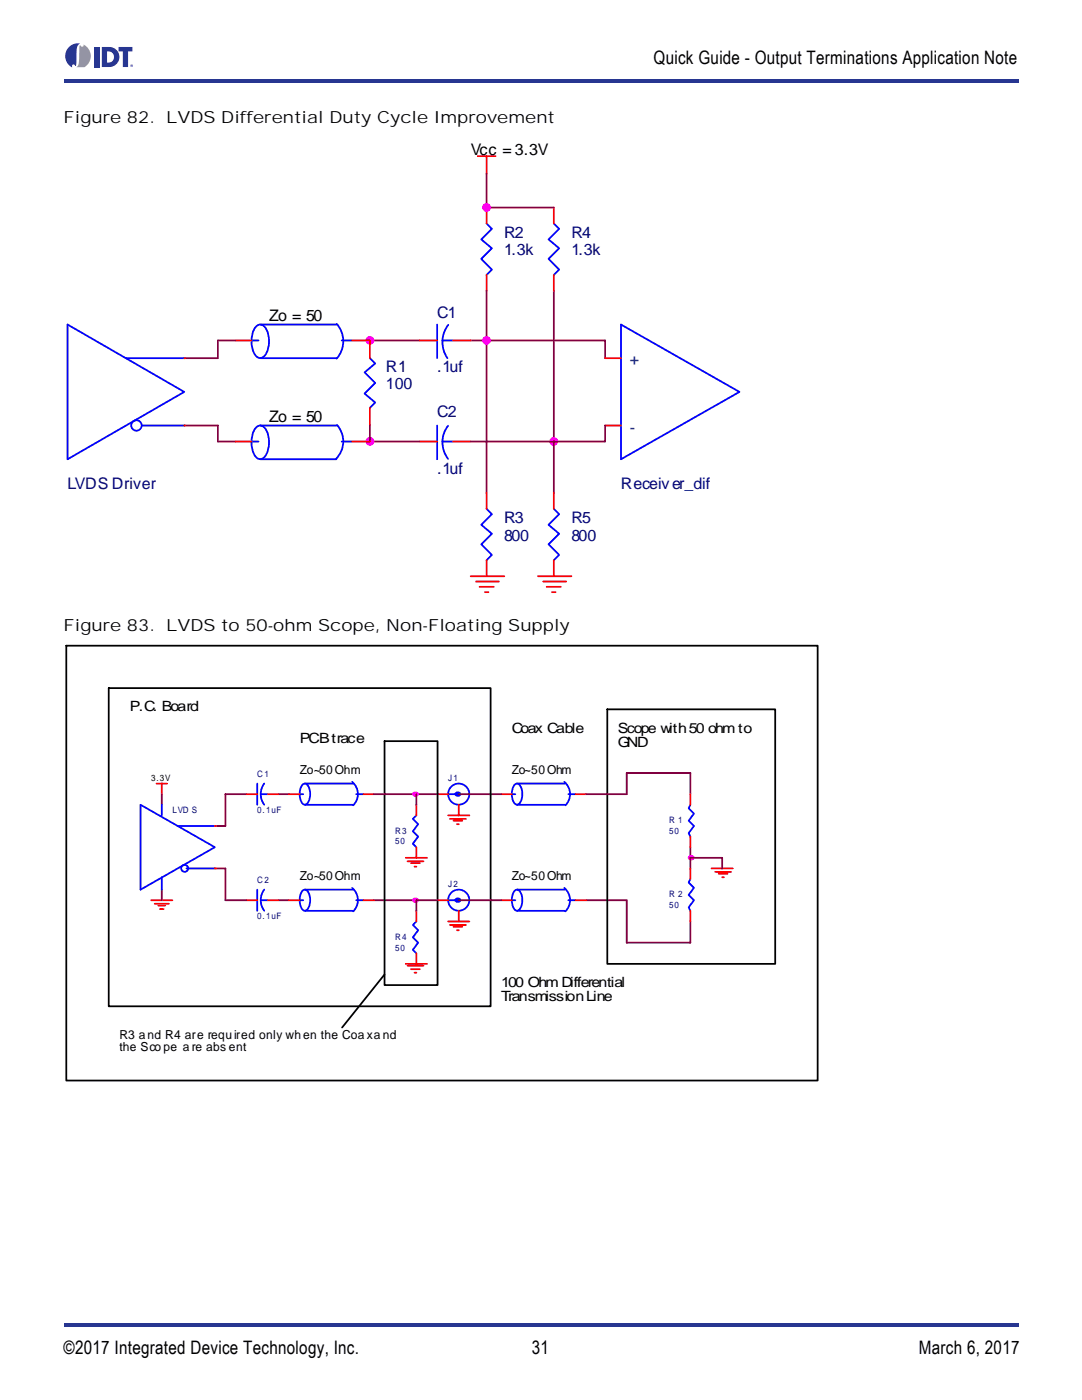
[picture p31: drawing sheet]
<svg xmlns="http://www.w3.org/2000/svg" width="216mm" height="279mm" viewBox="0 0 216 279" stroke-linecap="round" stroke-linejoin="round" font-family="sans-serif">
<defs><g id="words">
<g font-size="3.7">
<text x="130.4" y="12.9">Quick Guide - Output Terminations Application Note</text>
<text x="12.7" y="270.3">©2017 Integrated Device Technology, Inc.</text>
<text x="106.1" y="270.3">31</text>
<text x="183.4" y="270.3">March 6, 2017</text>
</g>
<g font-size="3.3">
<text x="12.7" y="24.6">Figure 82. LVDS Differential Duty Cycle Improvement</text>
<text x="12.7" y="125.9">Figure 83. LVDS to 50-ohm Scope, Non-Floating Supply</text>
</g>
<g font-size="3.2">
<text x="93.9" y="30.8">Vcc = 3.3V</text>
<text x="53.7" y="64.1">Zo = 50</text>
<text x="53.7" y="84.2">Zo = 50</text>
</g>
<g font-size="3.2" fill="#000080">
<text x="100.6" y="47.5">R2</text>
<text x="114" y="47.5">R4</text>
<text x="100.6" y="51">1.3k</text>
<text x="114" y="51">1.3k</text>
<text x="87.2" y="63.4">C1</text>
<text x="77" y="74.3">R1</text>
<text x="77" y="77.5">100</text>
<text x="87.2" y="74.3">.1uf</text>
<text x="87.2" y="83.2">C2</text>
<text x="87.2" y="94.5">.1uf</text>
<text x="13.5" y="97.7">LVDS Driver</text>
<text x="123.9" y="97.7">Receiver_dif</text>
<text x="100.6" y="104.4">R3</text>
<text x="100.6" y="107.9">800</text>
<text x="114" y="104.4">R5</text>
<text x="114" y="107.9">800</text>
</g>
<g font-size="3.2" fill="#004080">
<text x="125.7" y="72.9">+</text>
<text x="125.7" y="86.4">-</text>
</g>
<g font-size="2.8">
<text x="25.9" y="142">P.C. Board</text>
<text x="59.8" y="148.3">PCB trace</text>
<text x="102.1" y="146.2">Coax Cable</text>
<text x="123.3" y="146.2">Scope with 50 ohm to</text>
<text x="123.3" y="149">GND</text>
<text x="100" y="197">100 Ohm Differential</text>
<text x="100" y="199.8">Transmission Line</text>
</g>
<g font-size="2.5">
<text x="59.8" y="154.4">Zo~50 Ohm</text>
<text x="102.1" y="154.4">Zo~50 Ohm</text>
<text x="59.8" y="175.5">Zo~50 Ohm</text>
<text x="102.1" y="175.5">Zo~50 Ohm</text>
<text x="23.8" y="207.3">R3 a nd R4 are requ ired only wh en the Coa x a nd</text>
<text x="23.8" y="209.8">the Sco pe a re abs ent</text>
</g>
<text font-size="1.8" x="30.2" y="155.8">3.3V</text>
<g font-size="1.8" fill="#000080">
<text x="51.3" y="155.1">C1</text>
<text x="89.4" y="155.8">J1</text>
<text x="34.4" y="162.2">LVD S</text>
<text x="51.3" y="162.2">0.1uF</text>
<text x="78.8" y="166.4">R3</text>
<text x="133.5" y="164.3">R 1</text>
<text x="133.5" y="166.4">50</text>
<text x="78.8" y="168.5">50</text>
<text x="51.3" y="176.3">C2</text>
<text x="89.4" y="177">J2</text>
<text x="133.5" y="179.1">R 2</text>
<text x="51.3" y="183.3">0.1uF</text>
<text x="133.5" y="181.2">50</text>
<text x="78.8" y="187.6">R4</text>
<text x="78.8" y="189.7">50</text>
</g>
</g></defs>
<g fill="#273691">
<path d="M12.7 264h190.5v.7h-190.5z"/>
<path d="M12.7 15.9h190.5v.7h-190.5z"/>
</g>
<path d="M12.9 8.5h13.7v4.9h-13.7z" fill="#fff"/>
<g fill="#223392">
<path d="M18.8 9.4h1v4h-1z"/>
<path d="M23.7 9.4h2.7v.9h-.8v3.1h-1.1v-3.1h-.8z"/>
<path d="M14 9.2a2.54 2.54 0 0 1 2-.5 2.1 2.1 0 0 0-.7 2.2v.4a2.66 2.66 0 0 1-.3 1.9 .33 .33 0 0 0-.4-.3 .33 .33 0 0 0-.2 .5 2.47 2.47 0 0 1-.4-4.2z"/>
<path d="M21.4 10.3a1.15 1.15 0 0 1 1.3 1.1 1.15 1.15 0 0 1-1.3 1.1zM20.3 9.4v4a2.95 2.95 0 0 0 3.2-1 2 2 0 0 0-1.7-3z"/>
</g>
<path d="M15.9 9h.1a.33 .33 0 0 0 .4 .3 .33 .33 0 0 0 .3-.4 2.56 2.56 0 0 1 .1 4.5h-1.6l.3-.3 .2-.5z" fill="#949ca2"/>
<path d="M26 13.1a.27 .27 0 0 1 .5 0 .27 .27 0 0 1-.5 0zM26.1 13.1a.21 .21 0 0 0 .4 0 .21 .21 0 0 0-.4 0zM26.2 13h.2v.2l-.2-.1v.1z" fill="#223392"/>
<path d="M12.7 26.2h136.6v93.4h-136.6z" fill="#fff"/>
<g fill="none" stroke="#00f" stroke-width=".35">
<path d="M97.1 44.6l1 1.1-2.1 2.1 2.1 1.8-2.1 2.1 2.1 2.1-1 1.1M110.5 44.6l1.1 1.1-2.1 2.1 2.1 1.8-2.1 2.1 2.1 2.1-1.1 1.1M13.5 64.8l23.3 13.4-23.3 13.5zM25.1 71.5h11.7M50.2 67.9h1.4M51.2 65.1a1.14 1.14 0 0 1 1.8 .4 5.3 5.3 0 0 1-.3 5.6 1.13 1.13 0 0 1-1.9-.4 5.4 5.4 0 0 1 .4-5.6zM51.9 71.5h15.2M51.9 64.8h15.2M67.2 64.6a5.3 5.3 0 0 1 0 7M68.2 67.9h2.1M87.2 64.8v6.7M88.3 67.9h2.1"/>
<path d="M89.4 64.8a5.7 5.7 0 0 0-.1 6.7M123.9 64.8l23.7 13.4-23.7 13.5zM28.3 84.9h8.5M87.2 84.9v6.8M88.3 88.1h2.1M89.4 85a5.4 5.4 0 0 0 0 6.6M97.1 101.6l1 1-2.1 2.1 2.1 1.8-2.1 2.1 2.1 2.1-1 1.1M110.5 101.6l1.1 1-2.1 2.1 2.1 1.8-2.1 2.1 2.1 2.1-1.1 1.1"/>
<circle cx="27.2" cy="84.9" r="1.05"/>
</g>
<g fill="none" stroke="#f00" stroke-width=".35">
<path d="M95.3 31.2h3.6M97.1 31.2v3.5M97.1 41.4v3.2M97.1 54.9v3.1M110.5 41.4v3.2M110.5 54.9v3.1M47 67.9h3.2M70.3 67.9h3.5M83.7 67.9h3.5M90.4 67.9h3.5M120.7 71.5h3.2M83.7 88.1h3.5"/>
<path d="M90.4 88.1h3.5M97.1 98.4v3.2M110.5 98.4v3.2M120.7 84.9h3.2M93.9 115h6.7M95 116.1h4.6M95.7 117.1h2.8M96.8 118.2h.7M97.1 111.8v3.2M107.3 115h6.7M108.4 116.1h4.6M109.1 117.1h2.8"/>
<path d="M110.2 118.2h.6M110.5 111.8v3.2"/>
</g>
<path d="M97.1 34.7v6.7M97.1 58v40.4M110.5 58v40.4M47 67.9h-3.5v3.6h-6.7M73.8 67.9h9.9M93.9 67.9h3.2M120.7 67.9v3.6M36.8 84.9h6.7v3.2M93.9 88.1h16.6" fill="none" stroke="#800040" stroke-width=".35"/>
<g fill="#f0f" stroke="#f0f" stroke-width=".35">
<circle cx="73.8" cy="67.9" r=".7"/>
<circle cx="110.5" cy="88.1" r=".7"/>
</g>
<g fill="#f00">
<circle cx="36.8" cy="71.5" r=".18"/>
<circle cx="36.8" cy="84.9" r=".18"/>
</g>
<path d="M97.1 41.4h13.4M97.1 67.9h23.6M43.5 88.1h3.5M73.8 84.9v3.2h9.9M120.7 84.9v3.2h-10.2" fill="none" stroke="#800040" stroke-width=".35"/>
<path d="M73.8 71.5l1.1 1-2.2 1.8 2.2 2.1-2.2 2.2 2.2 1.7-1.1 1.1M50.2 88.1h1.4M51.2 85.3a1.13 1.13 0 0 1 1.8 .4 5.3 5.3 0 0 1-.3 5.6 1.13 1.13 0 0 1-1.9-.4 5.4 5.4 0 0 1 .4-5.6zM51.9 91.7h15.2M51.9 84.9h15.2M67.2 84.8a4.9 4.9 0 0 1-.2 6.8M68.2 88.1h2.1" fill="none" stroke="#00f" stroke-width=".35"/>
<path d="M73.8 67.9v3.6M47 88.1h3.2M70.3 88.1h3.5M73.8 81.4v3.5" fill="none" stroke="#f00" stroke-width=".35"/>
<g fill="#f0f" stroke="#f0f" stroke-width=".35">
<circle cx="73.8" cy="88.1" r=".7"/>
<circle cx="97.1" cy="41.4" r=".7"/>
<circle cx="97.1" cy="67.9" r=".7"/>
</g>
<path d="M12.7 127.8h151.9v88.9h-151.9z" fill="#fff"/>
<g fill="none" stroke="#f00" stroke-width=".35">
<path d="M31.2 156.4h2.1M32.3 156.4v2.1M49.2 158.5h2.1M53.4 158.5h2.2M57.7 158.5h2.1M72.5 158.5h2.1M87.3 158.5h2.1M100 158.5h2.1M114.8 158.5h2.1M137.8 158.5v2.1M30.2 179.7h4.2M49.2 179.7h2.1"/>
<path d="M53.4 179.7h2.2M57.7 179.7h2.1M72.5 179.7h2.1M81 171.2h4.2M81.3 171.9h3.2M82 172.3h1.8M82.7 173h.4M83.1 160.6v2.1M83.1 169.1v2.1M87.3 179.7h2.1M89.4 162.7h4.3M89.8 163.4h3.2"/>
<path d="M90.5 163.8h1.7M91.2 164.5h.3M91.5 160.6v2.1M137.8 167v2.1M142 173.3h4.2M142.7 174h3.2M143.4 174.4h1.8M144.1 175.1h.4M30.9 180.4h2.8M31.6 180.7h1.4M31.9 181.4h.7M83.1 181.8v2.1"/>
<path d="M83.1 190.2v2.2M89.4 183.9h4.3M89.8 184.6h3.2M90.5 185h1.7M91.2 185.7h.3M91.5 181.8v2.1"/>
</g>
<g fill="none" stroke="#800040" stroke-width=".35">
<path d="M32.3 158.5v2.1M49.2 158.5h-4.2v6.3h-2.1M55.6 158.5h2.1M74.6 158.5h12.7M83.1 158.5v2.1M91.5 158.5h8.5M137.8 158.5v-4.2h-12.7v4.2h-8.2M32.3 177.5v2.2M42.9 173.3h2.1v6.4h4.2M55.6 179.7h2.1M74.6 179.7h12.7M83.1 179.7v2.1"/>
<path d="M116.9 179.7h8.2M137.8 169.1v4.2M137.8 171.2h6.3v2.1M137.8 183.9v4.2h-12.7"/>
</g>
<g fill="none" stroke="#00f" stroke-width=".35">
<path d="M51.3 156.4v4.2M52 158.5h1.4M52.7 156.4a3.6 3.6 0 0 0 0 4.2M59.8 158.5h.7M60.5 156.5a.75 .75 0 0 1 1.1 .5 3.2 3.2 0 0 1-.5 3.5 .75 .75 0 0 1-1-.5 3.4 3.4 0 0 1 .4-3.5zM60.9 156.4h9.5M70.3 156a3.2 3.2 0 0 1 .2 4.7M71.1 158.5h1.4M89.4 158.5h2.1M102.1 158.5h.7M102.8 156.5a.75 .75 0 0 1 1.1 .5 3.2 3.2 0 0 1-.5 3.5 .75 .75 0 0 1-1-.5 3.4 3.4 0 0 1 .4-3.5zM103.2 156.4h9.5"/>
<path d="M112.6 156a3.2 3.2 0 0 1 .2 4.7M113.4 158.5h1.4M28 160.6l14.9 8.5-14.9 8.4zM32.3 160.6v2.1M32.3 175.1v2.4M35.5 164.8h7.4M37.2 173.3h5.7M51.3 177.5v4.3M52 179.7h1.4M52.7 177.5a3.6 3.6 0 0 0 0 4.3M59.8 179.7h.7M60.5 177.7a.75 .75 0 0 1 1.1 .5 3.2 3.2 0 0 1-.5 3.5 .75 .75 0 0 1-1-.6 3.4 3.4 0 0 1 .4-3.4z"/>
<path d="M60.9 160.6h9.5M60.9 177.5h9.5M70.3 177.2a3.2 3.2 0 0 1 .2 4.7M71.1 179.7h1.4M83.1 162.7l-.7 .7 1 1.1-1 1.4 1 1.1-1 1.4 .7 .7M89.4 179.7h2.1M103.2 160.6h9.5M137.8 160.6l-.4 .7 1.1 1.1-1.1 1.4 1.1 1-1.1 1.5 .4 .7M60.9 181.8h9.5M83.1 183.9l-.7 .7 1 1.1-1 1.4 1 1-1 1.4 .7 .7"/>
<circle cx="91.5" cy="158.5" r="2.11"/>
<circle cx="36.9" cy="173.3" r=".7"/>
<circle cx="91.5" cy="179.6" r="2.11"/>
</g>
<g fill="#00f" stroke="#00f" stroke-width=".35">
<path d="M90.9 158.3a.62 .62 0 0 1 1 .2 .5 .5 0 0 1-.6 .3 .5 .5 0 0 1-.4-.5z" fill-rule="evenodd"/>
<path d="M90.9 179.5a.62 .62 0 0 1 1 .1 .5 .5 0 0 1-.6 .4 .5 .5 0 0 1-.4-.5z" fill-rule="evenodd"/>
</g>
<g fill="#f0f" stroke="#f0f" stroke-width=".35">
<path d="M137.5 171a.62 .62 0 0 1 1 .2 .5 .5 0 0 1-.6 .3 .5 .5 0 0 1-.4-.5z" fill-rule="evenodd"/>
<path d="M82.4 179.5a.62 .62 0 0 1 1 .1 .5 .5 0 0 1-.5 .4 .5 .5 0 0 1-.5-.5z" fill-rule="evenodd"/>
<path d="M82.4 158.3a.62 .62 0 0 1 1 .2 .5 .5 0 0 1-.5 .3 .5 .5 0 0 1-.5-.5z" fill-rule="evenodd"/>
</g>
<path d="M13.2 128.9h150v86.7h-150zM21.7 137.3h76.2v63.5h-76.2zM76.7 147.9h10.6v48.7h-10.6zM121.2 141.6h33.5v50.8h-33.5zM76.7 194.5l-8.4 10.6" fill="none" stroke="#000" stroke-width=".35"/>
<g fill="#f00">
<circle cx="42.9" cy="164.8" r=".18"/>
<circle cx="42.9" cy="173.3" r=".18"/>
</g>
<path d="M100 179.7h2.1M114.8 179.7h2.1M137.8 173.3v2.1M81 192.4h4.2M81.3 192.7h3.2M82 193.4h1.8M82.7 194.1h.4M137.8 181.8v2.1" fill="none" stroke="#f00" stroke-width=".35"/>
<path d="M102.1 179.7h.7M102.8 177.7a.75 .75 0 0 1 1.1 .5 3.2 3.2 0 0 1-.5 3.5 .75 .75 0 0 1-1-.6 3.4 3.4 0 0 1 .4-3.4zM103.2 177.5h9.5M112.6 177.2a3.2 3.2 0 0 1 .2 4.7M113.4 179.7h1.4M137.8 175.4l-.4 .7 1.1 1.1-1.1 1.4 1.1 1.1-1.1 1.4 .4 .7M103.2 181.8h9.5" fill="none" stroke="#00f" stroke-width=".35"/>
<path d="M91.5 179.7h8.5M125.1 179.7v8.4" fill="none" stroke="#800040" stroke-width=".35"/>
<use href="#words"/>
</svg>
